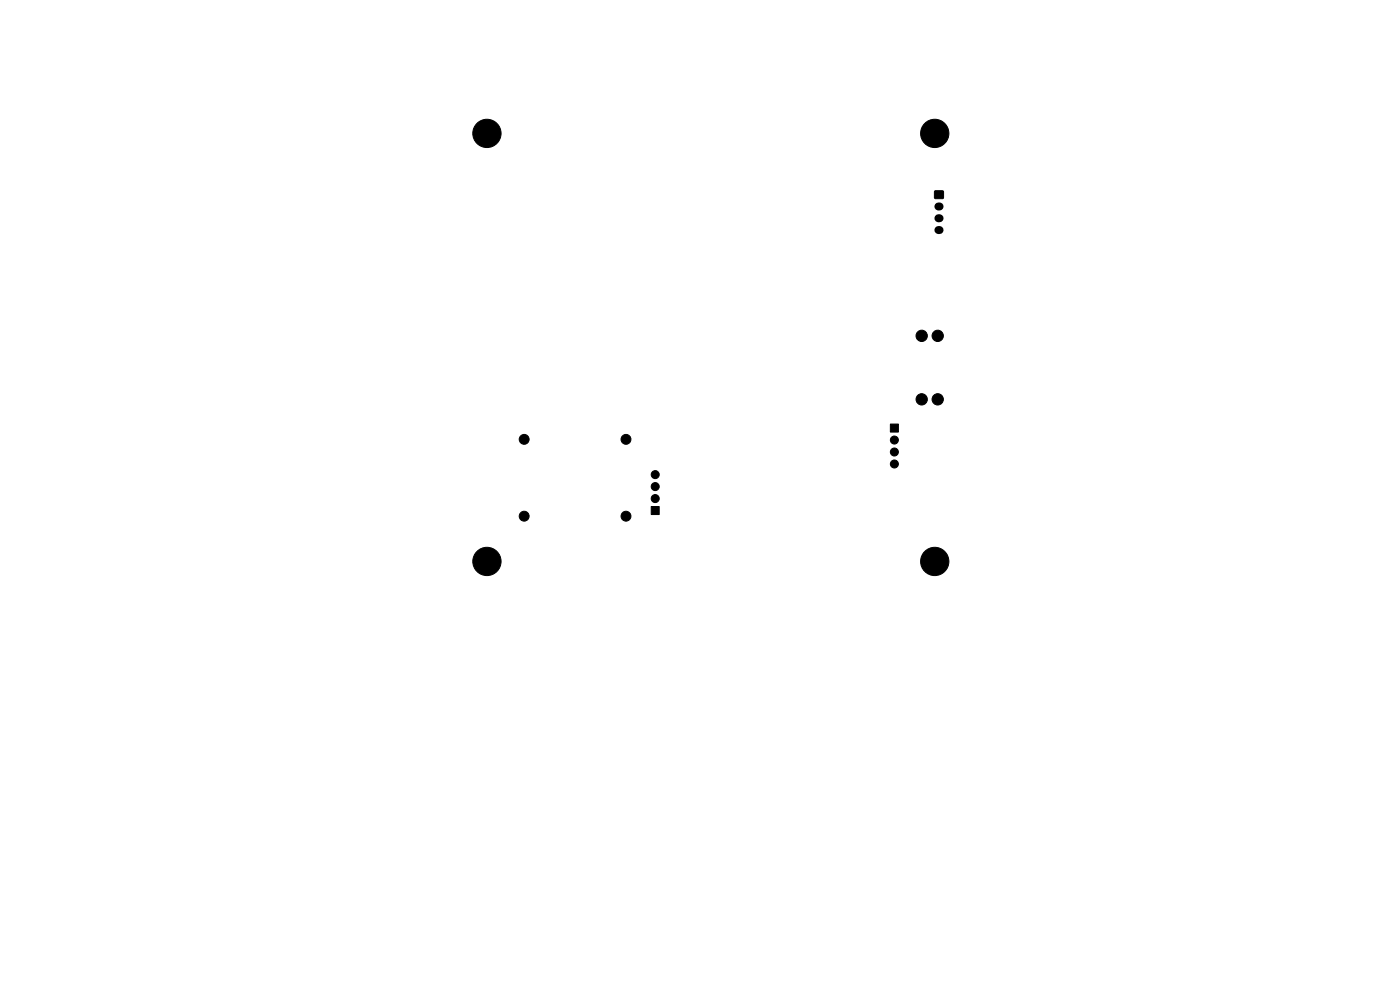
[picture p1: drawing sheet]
<svg xmlns="http://www.w3.org/2000/svg" width="297mm" height="210mm" viewBox="0 0 297 210" stroke-linecap="round" stroke-linejoin="round" font-family="sans-serif">
<g fill="#000" stroke="#000" stroke-width=".21">
<path d="M198.3 40.5h1.8v1.6h-1.8zM188.9 90h1.7v1.7h-1.7zM138.2 107.4h1.7v1.7h-1.7z"/>
<circle cx="101" cy="28.3" r=".4"/>
<circle cx="101.7" cy="26.7" r=".4"/>
<circle cx="101.7" cy="29.9" r=".4"/>
<circle cx="103.3" cy="28.3" r="3"/>
<circle cx="103.3" cy="30.6" r=".4"/>
<circle cx="103.3" cy="26" r=".4"/>
<circle cx="104.9" cy="26.7" r=".4"/>
<circle cx="104.9" cy="29.9" r=".4"/>
<circle cx="105.5" cy="28.3" r=".4"/>
<circle cx="196.1" cy="28.3" r=".4"/>
<circle cx="196.7" cy="26.7" r=".4"/>
<circle cx="196.7" cy="29.9" r=".4"/>
<circle cx="198.3" cy="28.3" r="3"/>
<circle cx="198.3" cy="30.6" r=".4"/>
<circle cx="198.3" cy="26" r=".4"/>
<circle cx="199.9" cy="26.7" r=".4"/>
<circle cx="199.9" cy="29.9" r=".4"/>
<circle cx="200.5" cy="28.3" r=".4"/>
<circle cx="195.5" cy="71.2" r="1.2"/>
<circle cx="198.9" cy="71.2" r="1.2"/>
<circle cx="111.2" cy="93.2" r="1.05"/>
<circle cx="132.8" cy="93.2" r="1.05"/>
<circle cx="189.7" cy="98.4" r=".85"/>
<circle cx="189.7" cy="93.3" r=".85"/>
<circle cx="189.7" cy="95.9" r=".85"/>
<circle cx="195.5" cy="84.7" r="1.2"/>
<circle cx="198.9" cy="84.7" r="1.2"/>
<circle cx="101" cy="119.1" r=".4"/>
<circle cx="101.7" cy="117.5" r=".4"/>
<circle cx="103.3" cy="119.1" r="3"/>
<circle cx="103.3" cy="116.9" r=".4"/>
<circle cx="104.9" cy="117.5" r=".4"/>
<circle cx="105.5" cy="119.1" r=".4"/>
<circle cx="111.2" cy="109.5" r="1.05"/>
<circle cx="132.8" cy="109.5" r="1.05"/>
<circle cx="139" cy="103.2" r=".85"/>
<circle cx="139" cy="100.7" r=".85"/>
<circle cx="139" cy="105.8" r=".85"/>
<circle cx="196" cy="119.1" r=".4"/>
<circle cx="196.7" cy="117.5" r=".4"/>
<circle cx="198.3" cy="119.1" r="3"/>
<circle cx="198.3" cy="116.9" r=".4"/>
<circle cx="199.9" cy="117.5" r=".4"/>
<circle cx="200.5" cy="119.1" r=".4"/>
<circle cx="101.7" cy="120.7" r=".4"/>
<circle cx="103.3" cy="121.4" r=".4"/>
<circle cx="104.9" cy="120.7" r=".4"/>
<circle cx="196.7" cy="120.7" r=".4"/>
<circle cx="198.3" cy="121.4" r=".4"/>
<circle cx="199.9" cy="120.7" r=".4"/>
</g>
<path d="M199.1 43.8h.2M199.1 46.3h.2M199.1 48.8h.2" fill="none" stroke="#000" stroke-width="1.7"/>
</svg>
